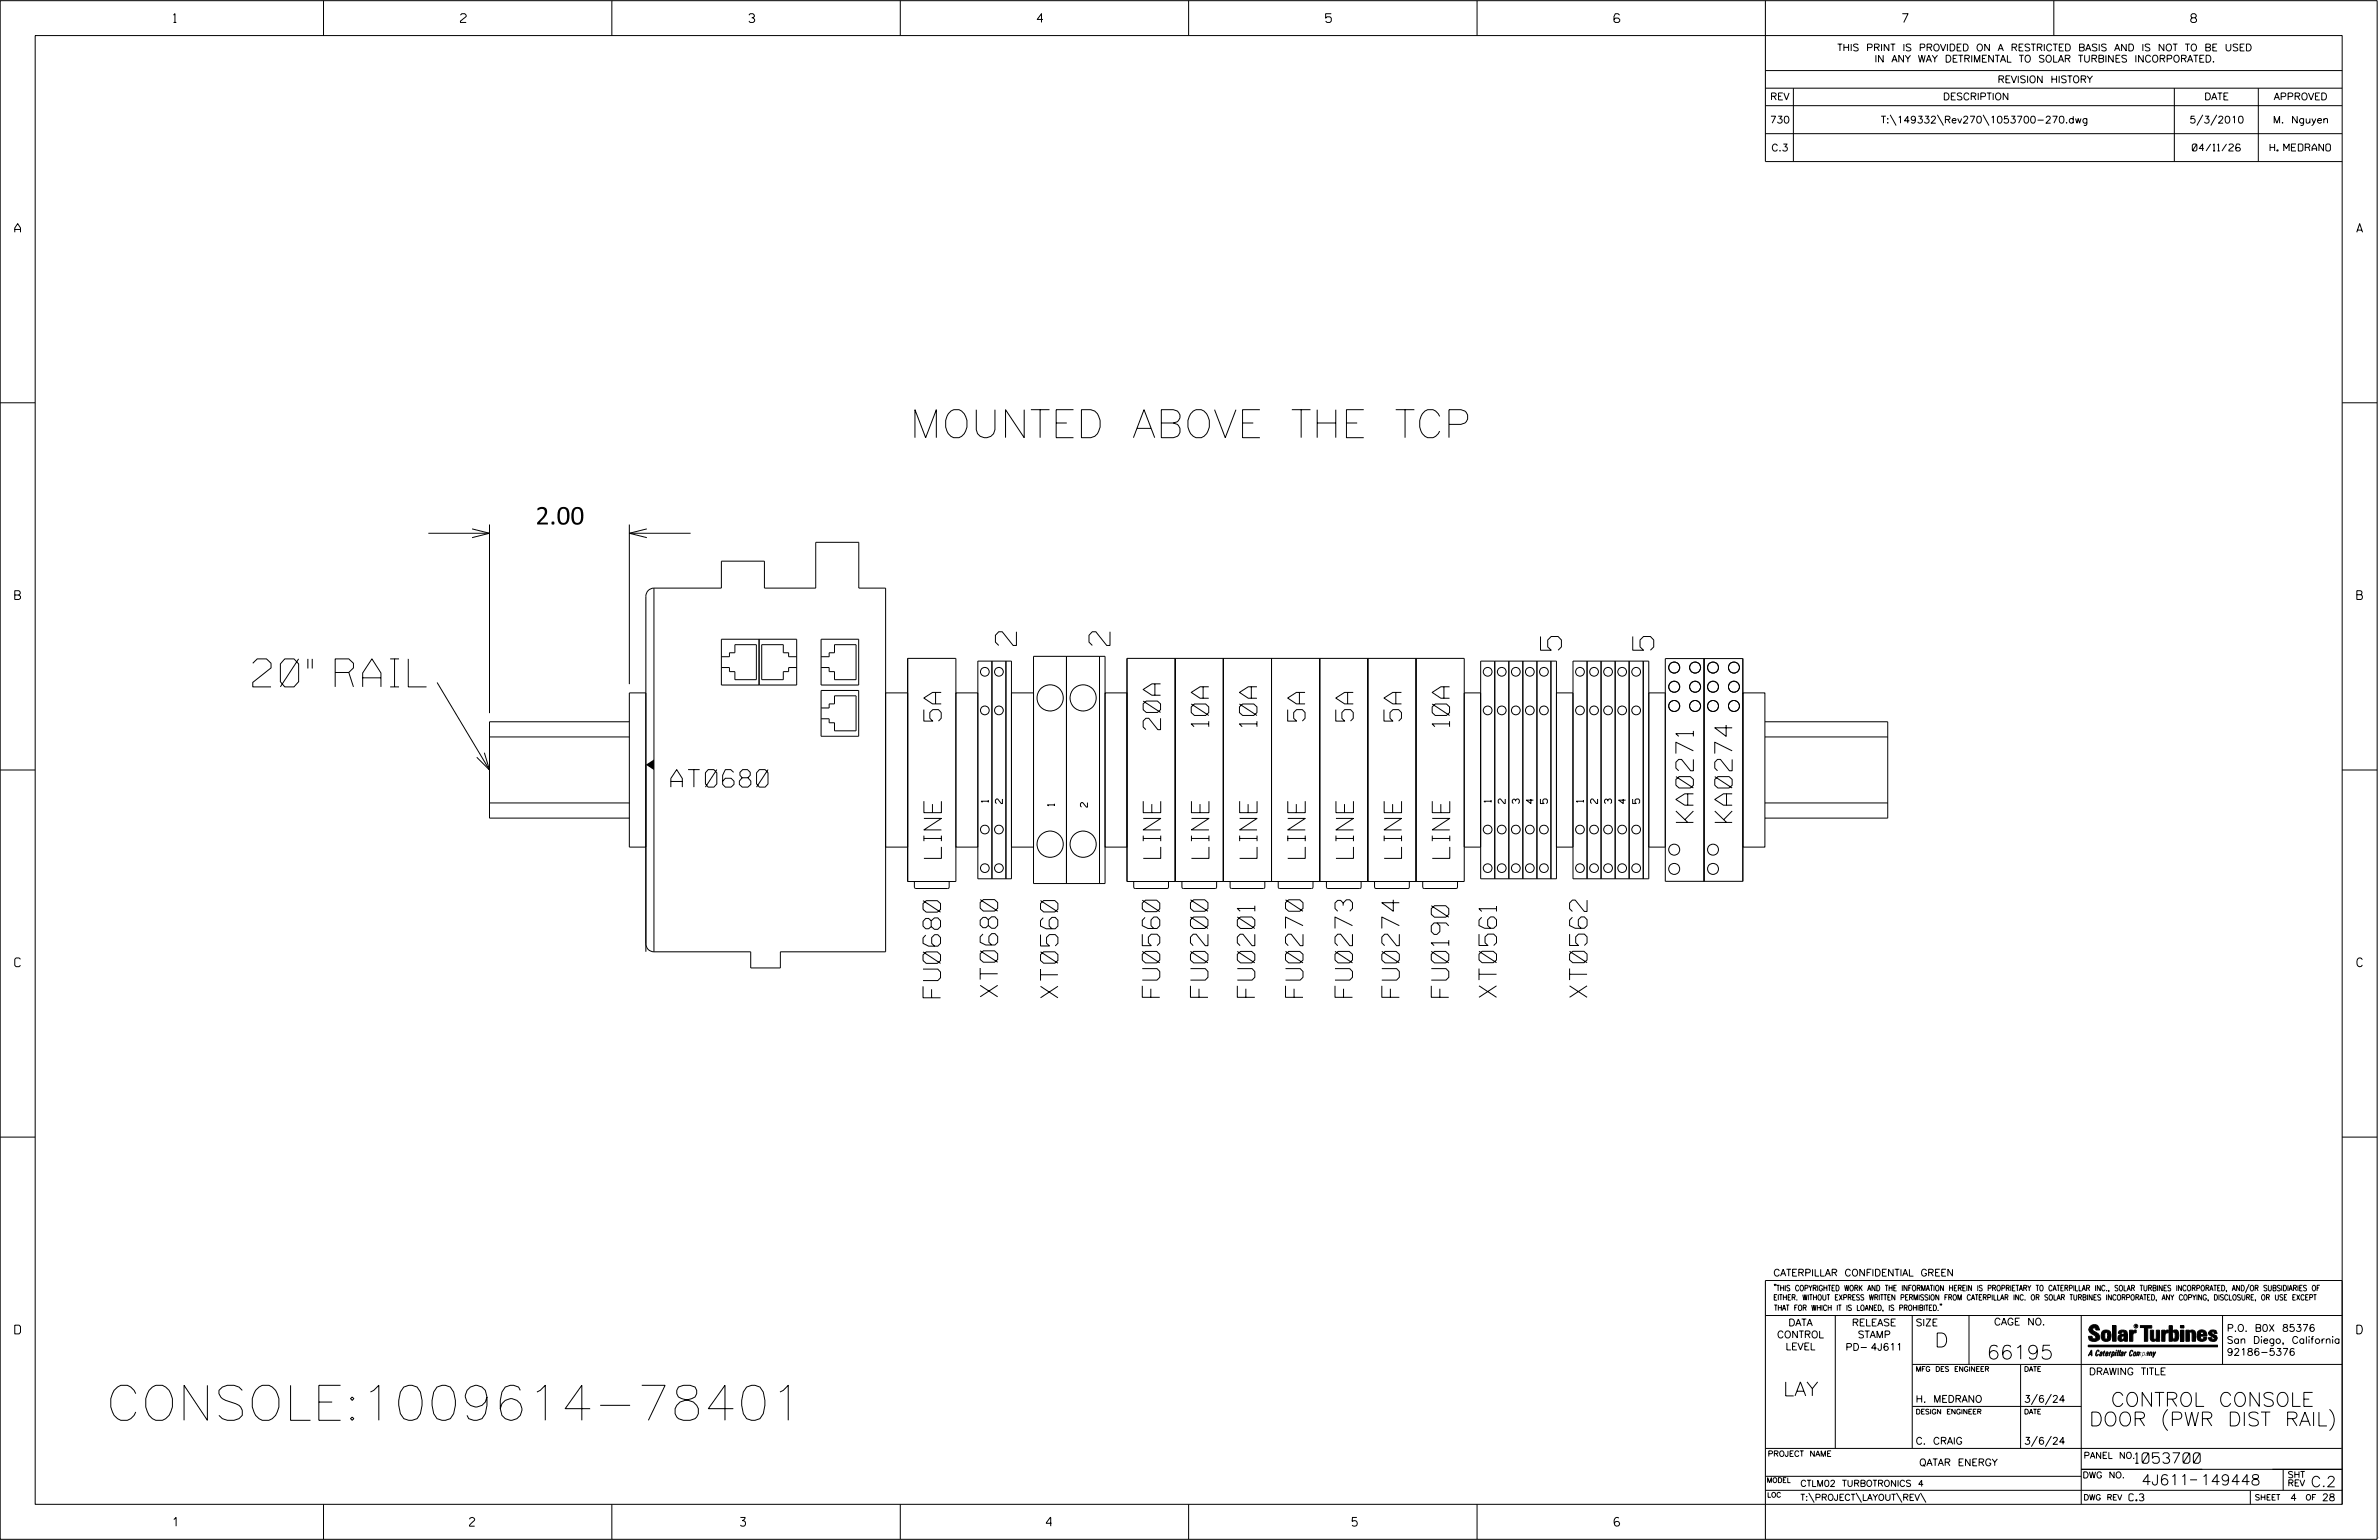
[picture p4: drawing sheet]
<svg xmlns="http://www.w3.org/2000/svg" width="864mm" height="559mm" viewBox="0 0 864 559" stroke-linecap="round" stroke-linejoin="round" font-family="sans-serif">
<defs><g id="words">
<text font-size="12.7" x="38.4" y="515.4">CONSOLE:1009614-78401</text>
<g font-size="10.2">
<text x="330.2" y="158.8">MOUNTED ABOVE THE TCP</text>
<text x="91.8" y="249.2">20&quot; RAIL</text>
</g>
<g font-size="7.6">
<text x="369" y="234.2" transform="rotate(-90 369 234.2)">2</text>
<text x="402.9" y="234.2" transform="rotate(-90 402.9 234.2)">2</text>
<text x="566.8" y="235.9" transform="rotate(-90 566.8 235.9)">5</text>
<text x="600.3" y="235.9" transform="rotate(-90 600.3 235.9)">5</text>
</g>
<g font-size="6.3">
<text x="194.4" y="190.3">2.00</text>
<text x="341.7" y="261.6" transform="rotate(-90 341.7 261.6)">5A</text>
<text x="438.8" y="263.7" transform="rotate(-90 438.8 263.7)">10A</text>
<text x="456.3" y="263.7" transform="rotate(-90 456.3 263.7)">10A</text>
<text x="473.8" y="261.6" transform="rotate(-90 473.8 261.6)">5A</text>
<text x="491.2" y="261.6" transform="rotate(-90 491.2 261.6)">5A</text>
<text x="508.7" y="261.6" transform="rotate(-90 508.7 261.6)">5A</text>
<text x="526.2" y="263.7" transform="rotate(-90 526.2 263.7)">10A</text>
<text x="421.3" y="264.8" transform="rotate(-90 421.3 264.8)">20A</text>
<text x="243.5" y="285.6">AT0680</text>
<text x="614.7" y="298.4" transform="rotate(-90 614.7 298.4)">KA0271</text>
<text x="628.8" y="298.4" transform="rotate(-90 628.8 298.4)">KA0274</text>
<text x="341.7" y="311.5" transform="rotate(-90 341.7 311.5)">LINE</text>
<text x="421.4" y="311.5" transform="rotate(-90 421.4 311.5)">LINE</text>
<text x="438.8" y="311.5" transform="rotate(-90 438.8 311.5)">LINE</text>
<text x="456.3" y="311.5" transform="rotate(-90 456.3 311.5)">LINE</text>
<text x="473.8" y="311.5" transform="rotate(-90 473.8 311.5)">LINE</text>
<text x="491.3" y="311.5" transform="rotate(-90 491.3 311.5)">LINE</text>
<text x="508.8" y="311.5" transform="rotate(-90 508.8 311.5)">LINE</text>
<text x="526.3" y="311.5" transform="rotate(-90 526.3 311.5)">LINE</text>
<text x="341.4" y="362" transform="rotate(-90 341.4 362)">FU0680</text>
<text x="362.2" y="361.7" transform="rotate(-90 362.2 361.7)">XT0680</text>
<text x="384" y="362" transform="rotate(-90 384 362)">XT0560</text>
<text x="421" y="361.9" transform="rotate(-90 421 361.9)">FU0560</text>
<text x="438.5" y="361.9" transform="rotate(-90 438.5 361.9)">FU0200</text>
<text x="455.5" y="361.9" transform="rotate(-90 455.5 361.9)">FU0201</text>
<text x="473" y="361.9" transform="rotate(-90 473 361.9)">FU0270</text>
<text x="491" y="361.9" transform="rotate(-90 491 361.9)">FU0273</text>
<text x="508" y="361.9" transform="rotate(-90 508 361.9)">FU0274</text>
<text x="525.9" y="361.9" transform="rotate(-90 525.9 361.9)">FU0190</text>
<text x="543.2" y="361.9" transform="rotate(-90 543.2 361.9)">XT0561</text>
<text x="576.1" y="361.9" transform="rotate(-90 576.1 361.9)">XT0562</text>
</g>
<g font-size="5.1">
<text x="702.3" y="488.8">D</text>
<text x="721.2" y="493.2">66195</text>
<text x="647.3" y="506.5">LAY</text>
<text x="766.3" y="510.3">CONTROL CONSOLE</text>
<text x="758.4" y="517.4">DOOR (PWR DIST RAIL)</text>
</g>
<g font-size="3.8">
<text x="775.1" y="531">1053700</text>
<text x="777.4" y="538.9">4J611</text>
<text x="798.8" y="538.9">149448</text>
<text x="838.8" y="539.5">C.2</text>
</g>
<g font-size="3.2">
<text x="63" y="8.2">1</text>
<text x="167.2" y="8.2">2</text>
<text x="271.8" y="8.2">3</text>
<text x="376.5" y="8.2">4</text>
<text x="481.2" y="8.2">5</text>
<text x="690.6" y="8.2">7</text>
<text x="795.3" y="8.2">8</text>
<text x="5.4" y="84.3">A</text>
<text x="855.5" y="84.3">A</text>
<text x="5.4" y="217.5">B</text>
<text x="855.6" y="217.5">B</text>
<text x="5.4" y="350.8">C</text>
<text x="855.6" y="350.8">C</text>
<text x="5.4" y="484">D</text>
<text x="855.6" y="484">D</text>
<text x="62.8" y="553.8">1</text>
<text x="170.4" y="553.8">2</text>
<text x="268.8" y="553.8">3</text>
<text x="379.8" y="553.8">4</text>
<text x="490.8" y="553.8">5</text>
<text x="585.9" y="553.8">6</text>
</g>
<g font-size="2.5">
<text x="666.9" y="18.5">THIS PRINT IS PROVIDED ON A RESTRICTED BASIS AND IS NOT TO BE USED</text>
<text x="680.5" y="22.6">IN ANY WAY DETRIMENTAL TO SOLAR TURBINES INCORPORATED.</text>
<text x="725.1" y="30">REVISION HISTORY</text>
<text x="642.6" y="36.3">REV</text>
<text x="705.3" y="36.3">DESCRIPTION</text>
<text x="800.2" y="36.3">DATE</text>
<text x="825.4" y="36.3">APPROVED</text>
<text x="642.5" y="44.7">730</text>
<text x="682.8" y="44.7">T:\149332\Rev270\1053700-270.dwg</text>
<text x="794.8" y="44.7">5/3/2010</text>
<text x="825.1" y="44.7">M. Nguyen</text>
<text x="643" y="54.8">C.3</text>
<text x="795.8" y="54.8">04/11/26</text>
<text x="824" y="54.8">H. MEDRANO</text>
<text x="358.8" y="291.1" transform="rotate(-90 358.8 291.1)">1</text>
<text x="363.9" y="291.6" transform="rotate(-90 363.9 291.6)">2</text>
<text x="382.8" y="292.5" transform="rotate(-90 382.8 292.5)">1</text>
<text x="394.8" y="292.9" transform="rotate(-90 394.8 292.9)">2</text>
<text x="541.3" y="291.1" transform="rotate(-90 541.3 291.1)">1</text>
<text x="546.4" y="291.6" transform="rotate(-90 546.4 291.6)">2</text>
<text x="551.5" y="291.6" transform="rotate(-90 551.5 291.6)">3</text>
<text x="556.6" y="291.6" transform="rotate(-90 556.6 291.6)">4</text>
<text x="561.7" y="291.6" transform="rotate(-90 561.7 291.6)">5</text>
<text x="574.8" y="291.1" transform="rotate(-90 574.8 291.1)">1</text>
<text x="579.9" y="291.6" transform="rotate(-90 579.9 291.6)">2</text>
<text x="585" y="291.6" transform="rotate(-90 585 291.6)">3</text>
<text x="590.1" y="291.6" transform="rotate(-90 590.1 291.6)">4</text>
<text x="595.2" y="291.6" transform="rotate(-90 595.2 291.6)">5</text>
<text x="643.8" y="463">CATERPILLAR CONFIDENTIAL GREEN</text>
<text x="645.1" y="485.5">CONTROL</text>
<text x="649.2" y="481.1">DATA</text>
<text x="672.3" y="481.1">RELEASE</text>
<text x="674.4" y="485.5">STAMP</text>
<text x="695.4" y="481.1">SIZE</text>
<text x="723.8" y="480.8">CAGE NO.</text>
<text x="808.4" y="483.1">P.O. B0X 85376</text>
<text x="648.2" y="489.8">LEVEL</text>
<text x="669.9" y="490">PD- 4J611</text>
<text x="808.4" y="487.5">San Diego, California</text>
<text x="808.4" y="491.8">92186-5376</text>
<text x="758.3" y="498.9">DRAWING TITLE</text>
<text x="695.4" y="508.9">H. MEDRANO</text>
<text x="734.8" y="508.9">3/6/24</text>
<text x="695.4" y="524.1">C. CRAIG</text>
<text x="734.8" y="524.1">3/6/24</text>
<text x="696.7" y="531.9">QATAR ENERGY</text>
<text x="772.8" y="544.6">C.3</text>
<text x="831.4" y="544.6">4</text>
<text x="842.9" y="544.6">28</text>
</g>
<g font-size="2.3">
<text x="756.4" y="529.2">PANEL NO.</text>
<text x="653.5" y="539.4">CTLM02 TURBOTRONICS 4</text>
<text x="756" y="536.3">DWG NO.</text>
<text x="830.4" y="539.3">REV</text>
<text x="830.4" y="536.2">SHT</text>
<text x="653.5" y="544.5">T:\PROJECT\LAYOUT\REV\</text>
</g>
<g font-size="2">
<text x="643.8" y="468.4">&quot;THIS COPYRIGHTED WORK AND THE INFORMATION HEREIN IS PROPRIETARY TO CATERPILLAR INC., SOLAR TURBINES INCORPORATED, AND/OR SUBSIDIARIES OF</text>
<text x="643.8" y="471.8">EITHER. WITHOUT EXPRESS WRITTEN PERMISSION FROM CATERPILLAR INC. OR SOLAR TURBINES INCORPORATED, ANY COPYING, DISCLOSURE, OR USE EXCEPT</text>
<text x="644" y="475.6">THAT FOR WHICH IT IS LOANED, IS PROHIBITED.&quot;</text>
<text x="641.7" y="528.5">PROJECT NAME</text>
<text x="756.3" y="544.3">DWG REV</text>
<text x="818.5" y="544.3">SHEET</text>
<text x="836.9" y="544.3">OF</text>
</g>
<g font-size="1.8">
<text x="695.4" y="497.6">MFG DES ENGINEER</text>
<text x="734.8" y="497.6">DATE</text>
<text x="695.4" y="513.1">DESIGN ENGINEER</text>
<text x="734.8" y="513.1">DATE</text>
<text x="641.3" y="538">MODEL</text>
<text x="641.5" y="543.3">LOC</text>
</g>
<text font-size=".9" x="775.1" y="481.7">R</text>
</g></defs>
<g fill="none" stroke="#000" stroke-width=".36">
<path d="M.1 .2h862.8v558.4h-862.8zM12.8 12.9h837.4v533h-837.4zM117.4 .2v12.7M222.1 .2v12.7M326.8 .2v12.7M431.5 .2v12.7M536.2 .2v12.7M587.9 5.5l-.5-.5h-1l-.5 1v1.7l.5 .4h1l.6-.4v-.6l-.6-.5h-1l-.5 .5M640.9 .2v58.4h209.3M745.6 .2v12.7M640.9 25.6h209.3M640.9 32h209.3"/>
<path d="M640.9 38.3h209.3M651 32v26.6M789.3 32v26.6M819.8 32v26.6M640.9 48.5h209.3M686.2 41.7l2.1 3.8M703.3 41.7l2.2 3.8M719.9 41.7l2.1 3.8M799.6 41.7l-2.1 3.8M804.7 41.7l-2.2 3.8M.1 146.2h12.7M850.2 146.2h12.7"/>
<path d="M155.5 193.5h22.2M171.4 191.9l6.3 1.6-6.3 1.6M177.7 190.3v68.5M228.5 190.3v57.9M228.5 193.5h22.2M234.8 191.9l-6.3 1.6 6.3 1.6M237.4 213.4h24.5v-9.8h15.6v9.8h18.6v-16.6h15.6v16.6h9.8v132h-38.2v5.8h-10.8v-5.8h-35.1M237.4 213.4a2.95 2.95 0 0 0-2.9 3v129M237.4 213.4v132M261.9 238.3h2.9v-1.4h2v-3h7.8v12.7h-7.8v-2.9h-2v-1.5h-2.9M261.9 232h27.3v16.6h-27.3zM275.6 232v16.6"/>
<path d="M289.2 238.3h-2.9v-1.4h-2v-3h-7.8v12.7h7.8v-2.9h2v-1.5h2.9M298.1 238.3h2.9v-1.4h1.9v-3h7.9v12.7h-7.9v-2.9h-1.9v-1.5h-2.9M298.1 232h13.6v16.6h-13.6zM329.5 238.9h17.5v81h-17.5zM355 239.9h12.2v79h-12.2zM360.1 239.9v79M365.2 239.9v79M375.2 238.2h25.9v82.4h-25.9zM387.1 238.2v82.4M399.1 238.2v82.4M409.1 238.9h122.4v81h-122.4zM426.6 238.9v81"/>
<path d="M444.1 238.9v81M461.6 238.9v81M479.1 238.9v81M496.5 238.9v81M514 238.9v81M537.5 239.9h27.5v79h-27.5zM542.6 239.9v79M547.7 239.9v79M552.8 239.9v79M557.9 239.9v79M563 239.9v79M571 239.9h27.5v79h-27.5z"/>
<path d="M576.1 239.9v79M581.2 239.9v79M586.3 239.9v79M591.4 239.9v79M596.5 239.9v79M604.5 239h28.2v80.8h-28.2zM618.6 239v80.8M158.7 247.6l19 31.8M234.5 251.4h-6v56h6M298.1 256.9h2.9v-1.5h1.9v-2.9h7.9v12.7h-7.9v-2.9h-1.9v-1.5h-2.9M298.1 250.5h13.6v16.7h-13.6zM321.5 251.4h8v56h-8z"/>
<path d="M347 251.4h8v56h-8zM367.2 251.4h8v56h-8zM401.1 251.4h8v56h-8zM531.5 251.4h6M565 251.4h6M598.5 251.4h6M632.7 251.4h8v56h-8zM.1 279.4h12.7M175.8 273.1l1.9 6.3-4.6-4.6M177.7 267.4h50.8M228.5 261.9h-50.8v35h50.8M640.7 261.9h44.6v35h-44.6"/>
<path d="M640.7 267.4h44.6M850.2 279.4h12.7M177.7 291.4h50.8M640.7 291.4h44.6M331.9 319.9v2l.6 .5h11.5l.6-.5v-2M411.6 319.9v2l.5 .5h11.6l.5-.5v-2M429 319.9v2l.5 .5h11.6l.5-.5v-2M446.5 319.9v2l.5 .5h11.6l.5-.5v-2M464 319.9v2l.5 .5h11.6l.5-.5v-2M481.5 319.9v2l.5 .5h11.6l.5-.5v-2M499 319.9v2l.5 .5h11.6l.5-.5v-2M516.5 319.9v2l.5 .5h11.6l.5-.5v-2"/>
<path d="M531.5 307.4h6M565 307.4h6M598.5 307.4h6M234.5 342.4a2.89 2.89 0 0 0 2.9 3M.1 412.6h12.7M850.2 412.6h12.7M640.9 477.3h209.3M644.2 466.1l-.1 .4M644.7 466.1l-.2 .4M666.2 477.3v48.3M694.2 477.3v48.3M704.4 473.3l-.1 .4"/>
<path d="M704.8 473.3l-.1 .4M714.8 477.3v17.8M755.5 477.3v68.6M806.8 477.3v17.8M816.5 466l-1.4 3.1M850.2 464.6h-209.3v94M850.2 464.8v81.1M694.2 495.1h156M733.5 495.1v30.5M758.6 481.4a2.02 2.02 0 0 1 3.1-.1l.5 1.3h-1.3l-.2-.6-.4-.2-.6 .1-.1 .4 .4 .7a2.46 2.46 0 0 1 2.2 2.9 2.83 2.83 0 0 1-3.8 .3l-.3-1.3h1.3l.2 .7 .6 .3 .5-.2 .2-.5-.4-.6-1.9-1.2-.4-.9zM759.2 491.3h-.7l.7-1.2v1.9h.2l-.1-2.1-1.3 2.1 .5-.5h.7M761.3 490l.3-.2 .4 .3-.1 .3-.3-.4-.4 .3-.3 1.6h.4l.4-.5-.3 .6-.4 .1-.3-.4z"/>
<path d="M762.6 490.6l.5-.1-.1 1.4h-.9a.74 .74 0 0 1 .9-.8l-.3 .7-.5 .1 .2-.5 .6-.2v-.5l-.7 .2zM763 483.2a2.17 2.17 0 0 1 3.1 0l.3 1.4-.3 1.5a2.17 2.17 0 0 1-3.1 0l-.3-1.5zM763.6 490.5l.4-.4 .2 .6h-.3l-.3 .9 .2 .4-.3-.1zM764.1 483.7l.5-.4 .4 .3v2.2l-.4 .2-.5-.2zM764.6 491.1l.6 .2v-.7l-.4-.1-.4 .6-.1 .8h.6M764.6 491.1l-.1 .8h.4M764.6 482.6v.8M764.8 490.7l.4 .1v.3h-.6zM765 491.5l-.1 .4zM766 490.5l-.5 1.5zM766 490.8l.4-.3-.4 .4M766.9 481h1.3v5.7h-1.3z"/>
<path d="M767 490.8l.5 .1-.3 .8-.4 .2zM767.3 490.5h-.5l-.5 2M767.3 490.5a.8 .8 0 0 1 .2 1 .8 .8 0 0 1-.9 .4l-.1 .6M767.3 490.5l-.1 .2M768.1 490.5l-.4 1.5zM768.2 489.9h.3l-.1 .2h-.2zM769 489.9l-.5 2.1zM769.7 489.9l-.6 2.1zM770.1 491.4l.5-.3-.5 .8zM770.4 491.9h.1M770.6 491.1l.1-.4-.7 .2 .1-.3 .6-.1 .2 .3-.5 1.1M770.6 491.1a.74 .74 0 0 0-.8 .8h.6"/>
<path d="M771 484.8h-.7l-.3 .6 .4 .7 .5-.3 .1-2.4h-.8l-.1 .4h-1.2a1.71 1.71 0 0 1 1.8-1.3 1.71 1.71 0 0 1 1.6 1.4v2.8h-1.1l-.1-.6M771 484.2l-1.5 .1a1.41 1.41 0 0 0 0 2.4l.5 .1 1.1-.7M771.2 486.1h-.1M771.4 490.5l.1 .3 .4-.3-.9 1.5zM771.5 490.8h.1M773 482.7h1.2v.5l.5-.5 .7-.1v1h-.6l-.5 .4-.1 2.7h-1.2zM773.3 490.3l.6-.4 .4 .2-.1 .4-.3-.4a1.28 1.28 0 0 0-.5 1.8l.6-.4-.1 .4-.8 .1zM774.7 490.8l.5-.3a.88 .88 0 0 1 .2 .9 .88 .88 0 0 1-.7 .7l-.2-.2zM774.8 490.9h.5l-.3 1h-.3l-.2-.2zM775.2 490.5l-.1 .2M776.8 481h4.3v.9h-1.5v4.8h-1.3M776.8 490.6l-.8 .2v-.3l-.4 1.5 .8-1.3v1.3l.3-1.2"/>
<path d="M779.3 491.1h.4M779.6 490.5h.3l-.3 1.4M779.6 490.7h.2l-.1 .4M779.7 491.1l-.1 .4M779.7 491.1l-.4 .2M780.1 492l.4-1.5 .1 .3 .3-.3 .3 .2-.3 1.3v-1.3l-.7 1.3M780.6 482.7h1.2v2.7l.1 .4 .4 .3 .4-.7v-2.7h1.2l.1 4h-1.3v-.5l-1.1 .6-.7-.3-.3-.7zM781.6 492.5l1-2-.8 1.3-.2-1.3-.2 2M784.7 482.7h1.2v.5l.5-.5 .7-.1v1h-.5l-.6 .4-.1 2.7h-1.2zM787.4 481h1.2v2a1.4 1.4 0 0 1 2.2 .2l.1 1.4-.4 1.9-1.5 .1-.4-.5v-1l.5 .9 .5-.3v-2.1l-.5-.4-.5 .7v2.8h-1.2zM791.5 482.7h1.3v4h-1.3zM791.5 481h1.3v.9h-1.3z"/>
<path d="M793.5 482.7h1.3v.4l.7-.5 1.1 .2 .4 .6v3.3h-1.2l-.3-3.4-.7 .2v3.2h-1.3zM794.8 483.1h.1M797.7 483.2a1.92 1.92 0 0 1 2.4-.5 1.92 1.92 0 0 1 1 2.1h-2.3v.8l.6 .5 .5-.3v-.5h1.2a1.83 1.83 0 0 1-2.1 1.4 1.83 1.83 0 0 1-1.5-2.1zM798.8 484.2v.6M799.1 483.4h.6l.2 .8h-1.1zM804.6 482.9a1.84 1.84 0 0 0-2.9 .8 3.3 3.3 0 0 0 2.2 1.9l-.5 .5-.4-.3-.1-.4h-1.2l.1 .6a1.92 1.92 0 0 0 2.9 .4M804.9 483.8h-1.2l-.2-.6-.5 .1-.1 .3 .1 .3 1.8 .9M805.1 488.1h-47.1v.6h47.1M694.2 510.3h61.3M739.6 505.8l-2.2 3.9M744.7 505.8l-2.2 3.9M786.9 511.4a5.2 5.2 0 0 0 0 7.7"/>
<path d="M845.6 511.4a5.2 5.2 0 0 1 0 7.7M640.9 525.6h209.2M640.9 535.7h114.6M739.6 521.1l-2.2 3.8M744.7 521.1l-2.2 3.8M755.5 533.2h94.7M795 537h2.6M828.8 533.2v7.6M117.4 545.9v12.7M222.1 545.9v12.7M326.8 545.9v12.7M431.5 545.9v12.7"/>
<path d="M536.2 545.9v12.7M640.9 540.8h209.3M656.6 541.7l2 3.5M673.8 541.7l1.9 3.5M688.4 541.7l2 3.5M697.2 541.7l1.9 3.5M816.9 541v4.9"/>
<circle cx="357.5" cy="243.8" r="1.59"/>
<circle cx="357.5" cy="257.8" r="1.59"/>
<circle cx="362.6" cy="243.8" r="1.58"/>
<circle cx="362.6" cy="257.8" r="1.58"/>
<circle cx="381.2" cy="253.3" r="4.8"/>
<circle cx="393.2" cy="253.2" r="4.8"/>
<circle cx="540" cy="257.8" r="1.59"/>
<circle cx="540" cy="243.8" r="1.59"/>
<circle cx="545.1" cy="257.8" r="1.59"/>
<circle cx="545.1" cy="243.8" r="1.59"/>
<circle cx="550.2" cy="257.8" r="1.58"/>
<circle cx="550.2" cy="243.8" r="1.58"/>
<circle cx="555.3" cy="257.8" r="1.59"/>
<circle cx="555.3" cy="243.8" r="1.59"/>
<circle cx="560.5" cy="243.8" r="1.59"/>
<circle cx="560.5" cy="257.8" r="1.59"/>
<circle cx="573.5" cy="243.8" r="1.59"/>
<circle cx="573.5" cy="257.8" r="1.59"/>
<circle cx="578.6" cy="257.8" r="1.58"/>
<circle cx="578.6" cy="243.8" r="1.58"/>
<circle cx="583.7" cy="243.8" r="1.59"/>
<circle cx="583.7" cy="257.8" r="1.59"/>
<circle cx="588.9" cy="243.8" r="1.59"/>
<circle cx="588.9" cy="257.8" r="1.59"/>
<circle cx="593.9" cy="257.8" r="1.59"/>
<circle cx="593.9" cy="243.8" r="1.59"/>
<circle cx="607.7" cy="256.2" r="1.99"/>
<circle cx="607.7" cy="249.2" r="1.99"/>
<circle cx="607.8" cy="242.2" r="1.99"/>
<circle cx="615.3" cy="256.2" r="1.99"/>
<circle cx="615.3" cy="249.2" r="1.99"/>
<circle cx="615.3" cy="242.2" r="1.99"/>
<circle cx="621.8" cy="249.2" r="1.99"/>
<circle cx="621.8" cy="256.2" r="1.99"/>
<circle cx="621.8" cy="242.2" r="1.98"/>
<circle cx="629.4" cy="256.2" r="2"/>
<circle cx="629.4" cy="249.2" r="2"/>
<circle cx="629.4" cy="242.2" r="2"/>
<circle cx="357.5" cy="315" r="1.58"/>
<circle cx="357.5" cy="301" r="1.58"/>
<circle cx="362.6" cy="301" r="1.58"/>
<circle cx="362.6" cy="315" r="1.58"/>
<circle cx="381.2" cy="306.3" r="4.8"/>
<circle cx="393.2" cy="306.3" r="4.8"/>
<circle cx="540" cy="315" r="1.58"/>
<circle cx="540" cy="301" r="1.58"/>
<circle cx="545.1" cy="301" r="1.58"/>
<circle cx="545.1" cy="315" r="1.58"/>
<circle cx="550.2" cy="301" r="1.58"/>
<circle cx="550.2" cy="315" r="1.58"/>
<circle cx="555.3" cy="301" r="1.58"/>
<circle cx="555.3" cy="315" r="1.58"/>
<circle cx="560.5" cy="301" r="1.58"/>
<circle cx="560.5" cy="315" r="1.58"/>
<circle cx="573.5" cy="301" r="1.58"/>
<circle cx="573.5" cy="315" r="1.58"/>
<circle cx="578.6" cy="315" r="1.58"/>
<circle cx="578.6" cy="301" r="1.58"/>
<circle cx="583.7" cy="301" r="1.58"/>
<circle cx="583.7" cy="315" r="1.58"/>
<circle cx="588.9" cy="301" r="1.58"/>
<circle cx="588.9" cy="315" r="1.58"/>
<circle cx="593.9" cy="301" r="1.58"/>
<circle cx="593.9" cy="315" r="1.58"/>
<circle cx="607.8" cy="308.3" r="1.99"/>
<circle cx="607.8" cy="315.3" r="1.99"/>
<circle cx="621.8" cy="308.3" r="1.98"/>
<circle cx="621.8" cy="315.3" r="1.98"/>
<circle cx="775.4" cy="481.2" r=".69"/>
</g>
<g fill="#000">
<path d="M234.5 277.5l2.9-1.9v3.8zM768.1 490.5l-.4 1.5zM768.2 489.9h.3l-.1 .2h-.2zM769 489.9l-.5 2.1zM769.7 489.9l-.6 2.1zM791.5 481h1.3v.9h-1.3zM791.5 482.7h1.3v4h-1.3zM758 488.1h47.1v.6h-47.1z"/>
<path d="M759.2 489.9l-1.2 2.1 .5-.5h.7v.5h.2zM759.2 490.1v1.2h-.7z" fill-rule="evenodd"/>
<path d="M758.6 481.4a2.02 2.02 0 0 1 3.1-.1l.5 1.3h-1.3l-.2-.6-.4-.2-.6 .1-.1 .4 .4 .7a2.46 2.46 0 0 1 2.2 2.9 2.83 2.83 0 0 1-3.8 .3l-.3-1.3h1.3l.2 .7 .6 .3 .5-.2 .2-.5-.4-.6-1.9-1.2-.4-.9z" fill-rule="evenodd"/>
<path d="M761.3 490l.3-.2 .4 .3-.1 .3-.3-.4-.4 .3-.3 1.6h.4l.4-.5-.3 .6-.4 .1-.3-.4z" fill-rule="evenodd"/>
<path d="M762.6 490.6l.5-.1-.1 1.4h-.9a.74 .74 0 0 1 .9-.8l-.6 .3-.2 .5 .5-.1 .3-.6v-.5l-.7 .2z" fill-rule="evenodd"/>
<path d="M763.6 490.5l.4-.4 .2 .6h-.3l-.3 .9 .2 .4-.3-.1z" fill-rule="evenodd"/>
<path d="M764.8 490.5l.5 .3-.1 .5h-.6l.6-.2v-.3l-.4-.1-.3 1.2h.4l.3-.4-.6 .6-.3-.2v-.4z" fill-rule="evenodd"/>
<path d="M763 483.2a2.17 2.17 0 0 1 3.1 0l.3 1.4-.3 1.5a2.17 2.17 0 0 1-3.1 0l-.3-1.5zM764.1 483.7v2.1l.5 .2 .4-.2v-2.2l-.4-.3z" fill-rule="evenodd"/>
<path d="M766 490.5v.3l.4-.1-.4 .2-.5 1.1z" fill-rule="evenodd"/>
<path d="M766.8 490.5l-.5 2 .3-.6a.71 .71 0 0 0 .9-.5 .71 .71 0 0 0-.4-.9zM767 490.8l.5 .1-.3 .8-.4 .2z" fill-rule="evenodd"/>
<path d="M766.9 481h1.3v5.7h-1.3z" fill-rule="evenodd"/>
<path d="M770.1 490.6l.6-.1 .2 .3-.4 1.2-.5 .1-.2-.5 .3-.5h.5l-.7 .5v.3l.4-.1 .4-.9-.5-.2-.2 .2z" fill-rule="evenodd"/>
<path d="M769.4 482.8l-.5 1h1.2l.1-.4h.8v.8l-1.5 .1a1.41 1.41 0 0 0 0 2.4l.5 .1 1.1-.7 .1 .6h1.1v-2.8a1.79 1.79 0 0 0-2.4-1.2zM770.3 484.8h.7l-.1 1-.5 .3-.4-.7z" fill-rule="evenodd"/>
<path d="M771.4 490.5l.1 .3 .4-.3-.9 1.5z" fill-rule="evenodd"/>
<path d="M773 482.7h1.2v.5l.5-.5 .7-.1v1h-.6l-.5 .4-.1 2.7h-1.2z" fill-rule="evenodd"/>
<path d="M773.3 490.3l.6-.4 .4 .2-.1 .4-.3-.4a1.28 1.28 0 0 0-.5 1.8l.6-.4-.3 .5h-.6z" fill-rule="evenodd"/>
<path d="M774.7 490.8l-.2 1.1h.7a.96 .96 0 0 0 0-1.4zM774.8 490.9h.5l-.1 .6-.5 .4-.2-.2z" fill-rule="evenodd"/>
<path d="M776 490.5v.3l.4-.3 .2 .3 .7-.2-.3 1.4v-1.3l-.6 1.3v-1.3l-.8 1.3z" fill-rule="evenodd"/>
<path d="M776.8 481h4.3v.9h-1.5v4.8h-1.3v-4.8h-1.5z" fill-rule="evenodd"/>
<path d="M777.9 490.5l-.5 2 .3-.6a.71 .71 0 0 0 .9-.5 .71 .71 0 0 0-.4-.9zM778.1 490.8l.3-.1 .1 .4-.5 .8-.2-.5z" fill-rule="evenodd"/>
<path d="M779.3 490.6l.6-.1-.3 1.5-.7-.1a.67 .67 0 0 1 .8-.8l-.6 .3-.1 .5 .4-.1 .4-.9-.4-.2-.3 .2z" fill-rule="evenodd"/>
<path d="M780.5 490.5l.1 .3 .3-.3 .3 .2-.3 1.3v-1.3l-.8 1.3z" fill-rule="evenodd"/>
<path d="M780.6 482.7h1.2v2.7l.1 .4 .4 .3 .4-.7v-2.7h1.2l.1 4h-1.3v-.5l-1.1 .6-.7-.3-.3-.7z" fill-rule="evenodd"/>
<path d="M781.6 490.5l.2 1.3 .8-1.3-1.2 2z" fill-rule="evenodd"/>
<path d="M784.7 482.7h1.2v.5l.5-.5 .7-.1v1h-.5l-.6 .4-.1 2.7h-1.2z" fill-rule="evenodd"/>
<path d="M787.4 481h1.2v2a1.4 1.4 0 0 1 2.2 .2l.1 1.4-.4 1.9-1.5 .1-.4-.5v-1l.5 .9 .5-.3v-2.1l-.5-.4-.5 .7v2.8h-1.2z" fill-rule="evenodd"/>
<path d="M793.5 482.7h1.3v.4a1.29 1.29 0 0 1 2.2 .3v3.3h-1.2l-.3-3.4-.7 .2v3.2h-1.3z" fill-rule="evenodd"/>
<path d="M797.7 483.2a1.92 1.92 0 0 1 2.4-.5 1.92 1.92 0 0 1 1 2.1h-2.3v.8l.6 .5 .5-.3v-.5h1.2a1.83 1.83 0 0 1-2.1 1.4 1.83 1.83 0 0 1-1.5-2.1zM799.1 483.4l-.3 .8h1.1l-.2-.8z" fill-rule="evenodd"/>
<path d="M801.9 483.2a1.94 1.94 0 0 1 3 .1v.5h-1.2l-.2-.6-.5 .1-.1 .3 .1 .3 1.8 .9a1.2 1.2 0 0 1 .1 1.3 1.2 1.2 0 0 1-1.2 .7l-1.6-.4-.4-1h1.2l.1 .4 .4 .3 .5-.5a3.3 3.3 0 0 1-2.2-1.9z" fill-rule="evenodd"/>
<circle cx="761.4" cy="492" r=".07"/>
<circle cx="762.2" cy="485.1" r=".07"/>
<circle cx="769.3" cy="492" r=".07"/>
<circle cx="773.1" cy="486.7" r=".07"/>
<circle cx="791.5" cy="486.7" r=".07"/>
<circle cx="791.5" cy="481" r=".07"/>
<circle cx="794.8" cy="486.7" r=".07"/>
</g>
<use href="#words"/>
</svg>
